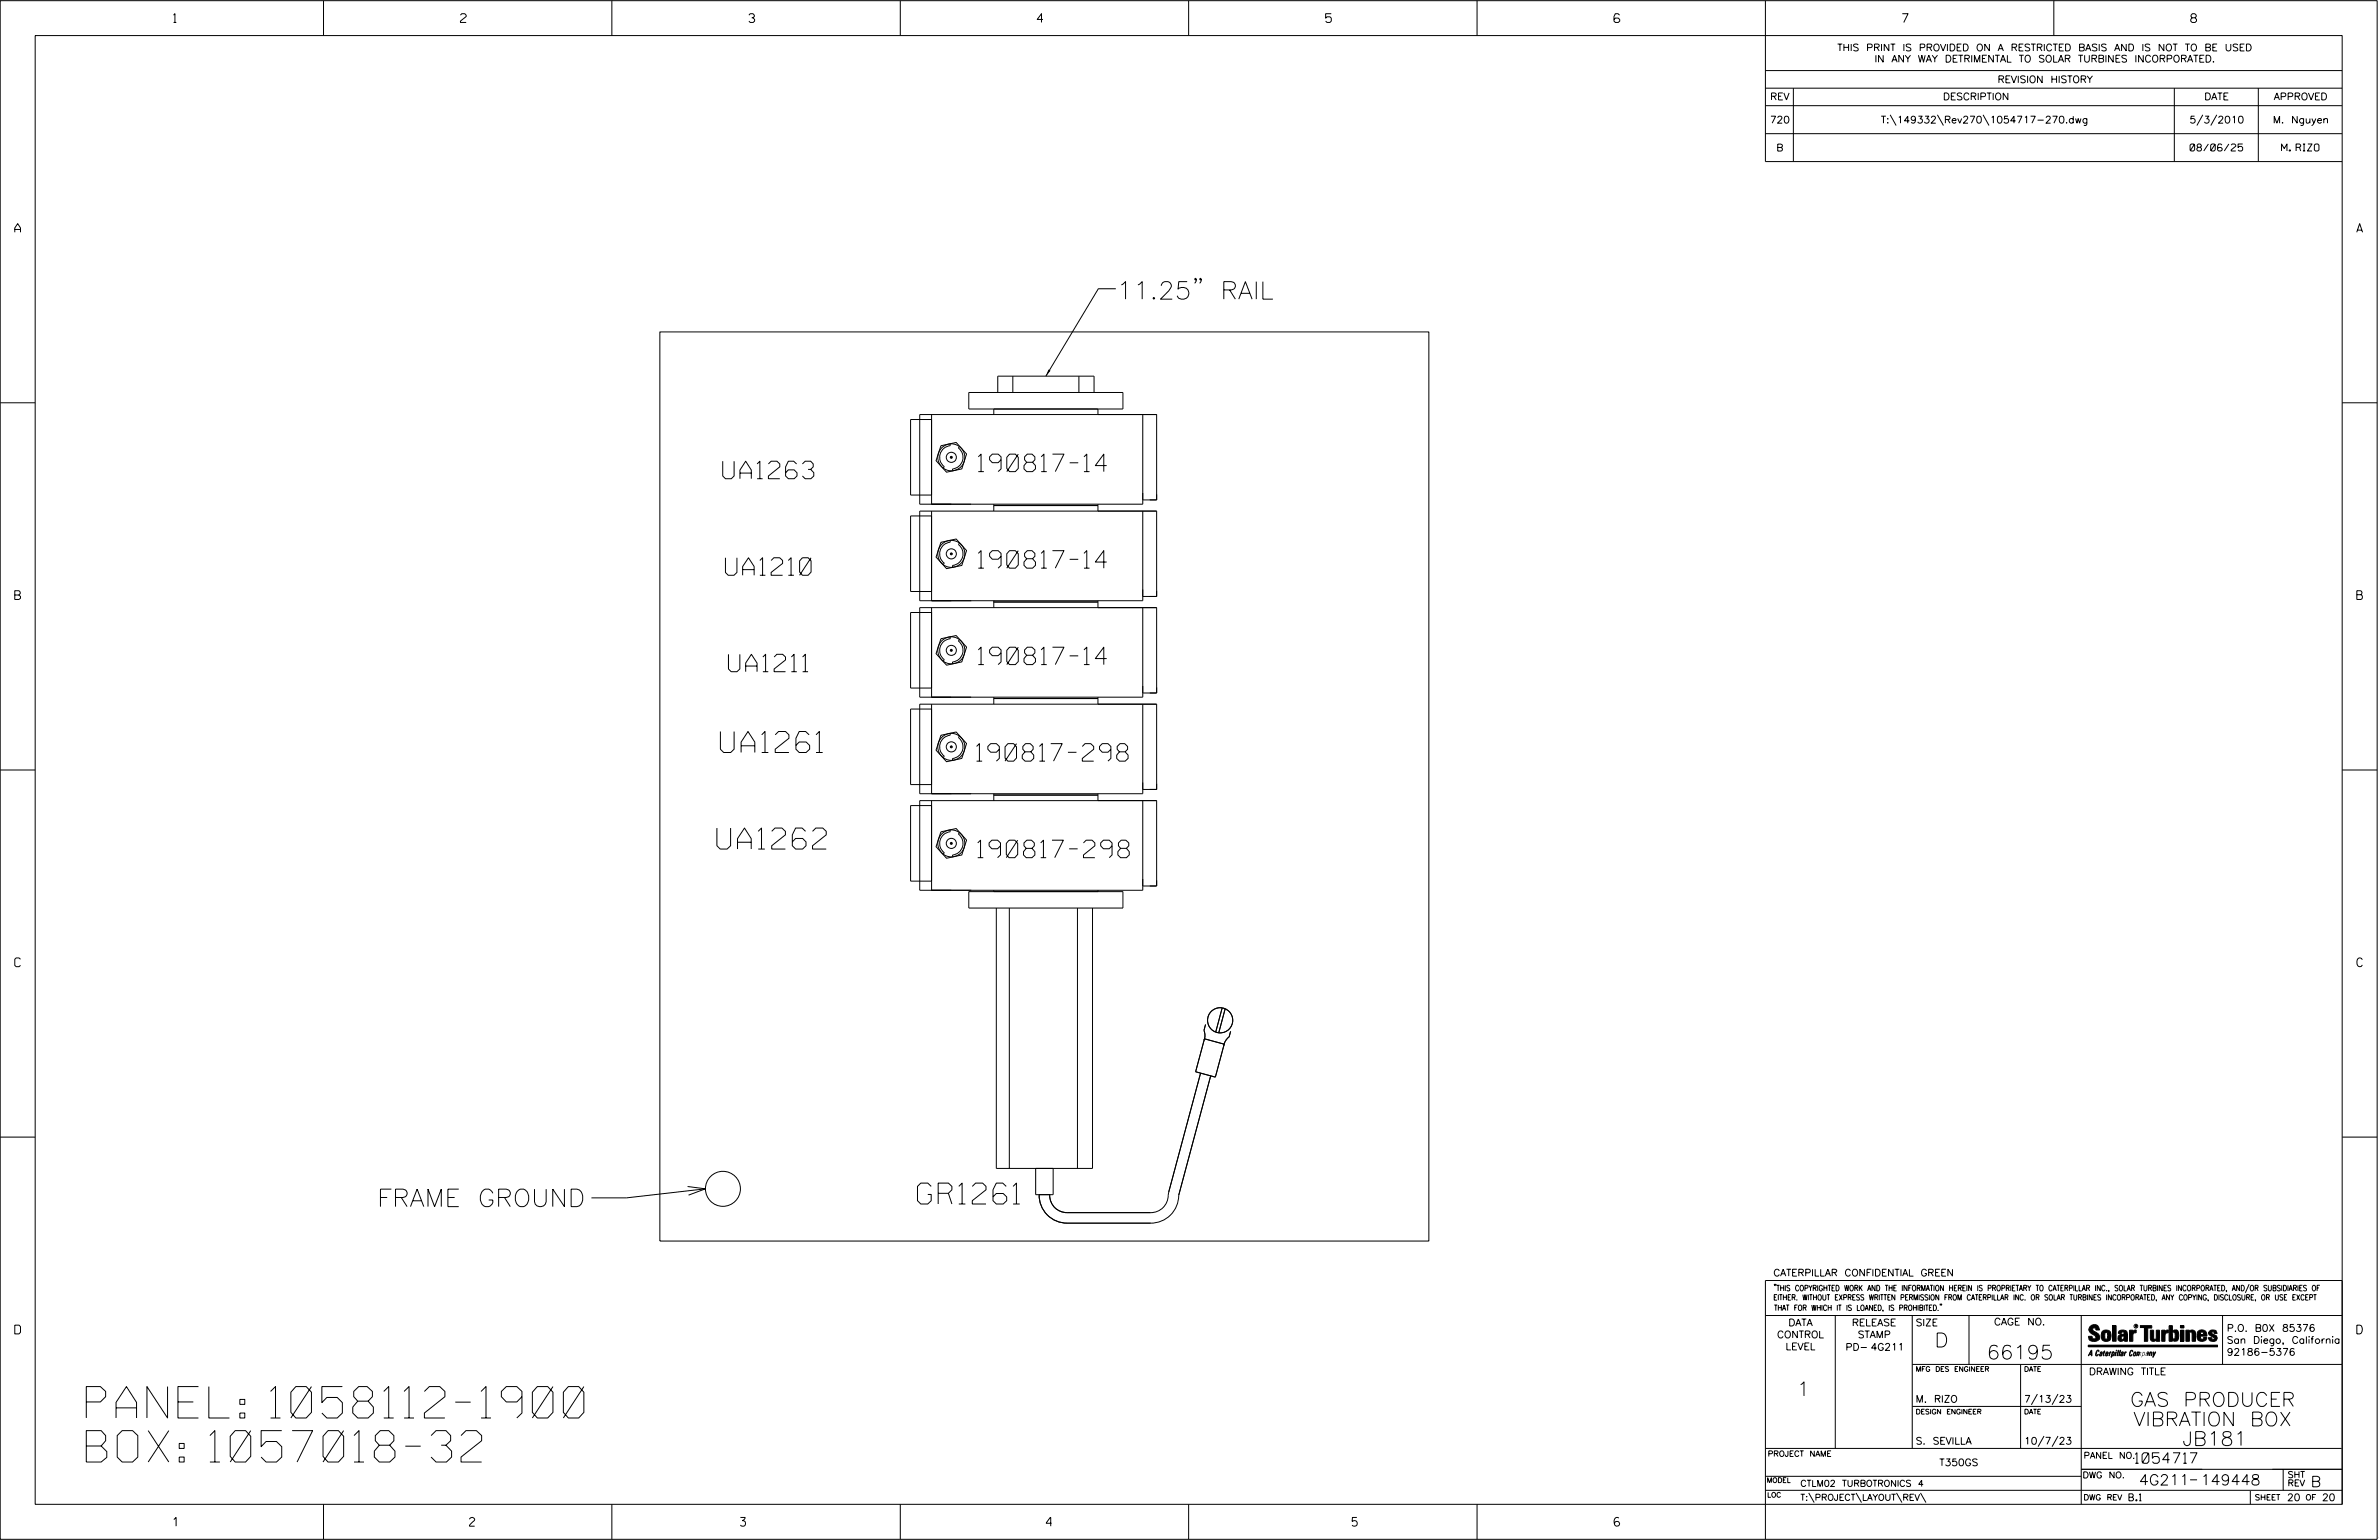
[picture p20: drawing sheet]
<svg xmlns="http://www.w3.org/2000/svg" width="864mm" height="559mm" viewBox="0 0 864 559" stroke-linecap="round" stroke-linejoin="round" font-family="sans-serif">
<defs><g id="words">
<g font-size="11.4">
<text x="31.3" y="514.5">PANEL: 1058112-1900</text>
<text x="31.3" y="530.5">BOX: 1057018-32</text>
</g>
<g font-size="7.6">
<text x="261.5" y="273.1">UA1261</text>
<text x="260.2" y="308.1">UA1262</text>
<text x="333.1" y="436.9">GR1261</text>
</g>
<g font-size="6.3">
<text x="405.3" y="108.5">11.25&quot; RAIL</text>
<text x="262.4" y="173.7">UA1263</text>
<text x="355.1" y="171.1">190817-14</text>
<text x="263.4" y="208.7">UA1210</text>
<text x="355.1" y="206.2">190817-14</text>
<text x="264.4" y="243.7">UA1211</text>
<text x="355.1" y="241.2">190817-14</text>
<text x="354.5" y="276.2">190817-298</text>
<text x="354.9" y="311.2">190817-298</text>
<text x="136.9" y="437.8">FRAME GROUND</text>
</g>
<g font-size="5.1">
<text x="702.3" y="488.8">D</text>
<text x="721.2" y="493.2">66195</text>
<text x="652.2" y="506.5">1</text>
<text x="773.3" y="510.3">GAS PRODUCER</text>
<text x="774.5" y="517.4">VIBRATION BOX</text>
<text x="792.2" y="524.5">JB181</text>
</g>
<g font-size="3.8">
<text x="775.1" y="531">1054717</text>
<text x="776.5" y="538.9">4G211</text>
<text x="798.8" y="538.9">149448</text>
<text x="838.8" y="539.5">B</text>
</g>
<g font-size="3.2">
<text x="63" y="8.2">1</text>
<text x="167.2" y="8.2">2</text>
<text x="271.8" y="8.2">3</text>
<text x="376.5" y="8.2">4</text>
<text x="481.2" y="8.2">5</text>
<text x="690.6" y="8.2">7</text>
<text x="795.3" y="8.2">8</text>
<text x="5.4" y="84.3">A</text>
<text x="855.5" y="84.3">A</text>
<text x="5.4" y="217.5">B</text>
<text x="855.6" y="217.5">B</text>
<text x="5.4" y="350.8">C</text>
<text x="855.6" y="350.8">C</text>
<text x="5.4" y="484">D</text>
<text x="855.6" y="484">D</text>
<text x="62.8" y="553.8">1</text>
<text x="170.4" y="553.8">2</text>
<text x="268.8" y="553.8">3</text>
<text x="379.8" y="553.8">4</text>
<text x="490.8" y="553.8">5</text>
<text x="585.9" y="553.8">6</text>
</g>
<g font-size="2.5">
<text x="666.9" y="18.5">THIS PRINT IS PROVIDED ON A RESTRICTED BASIS AND IS NOT TO BE USED</text>
<text x="680.5" y="22.6">IN ANY WAY DETRIMENTAL TO SOLAR TURBINES INCORPORATED.</text>
<text x="725.1" y="30">REVISION HISTORY</text>
<text x="642.6" y="36.3">REV</text>
<text x="705.3" y="36.3">DESCRIPTION</text>
<text x="800.2" y="36.3">DATE</text>
<text x="825.4" y="36.3">APPROVED</text>
<text x="642.5" y="44.7">720</text>
<text x="682.8" y="44.7">T:\149332\Rev270\1054717-270.dwg</text>
<text x="794.8" y="44.7">5/3/2010</text>
<text x="825.1" y="44.7">M. Nguyen</text>
<text x="644.8" y="54.8">B</text>
<text x="795" y="54.8">08/06/25</text>
<text x="828.2" y="54.8">M. RIZO</text>
<text x="643.8" y="463">CATERPILLAR CONFIDENTIAL GREEN</text>
<text x="645.1" y="485.5">CONTROL</text>
<text x="649.2" y="481.1">DATA</text>
<text x="672.3" y="481.1">RELEASE</text>
<text x="674.4" y="485.5">STAMP</text>
<text x="695.4" y="481.1">SIZE</text>
<text x="723.8" y="480.8">CAGE NO.</text>
<text x="808.4" y="483.1">P.O. B0X 85376</text>
<text x="648.2" y="489.8">LEVEL</text>
<text x="669.9" y="490">PD- 4G211</text>
<text x="808.4" y="487.5">San Diego, California</text>
<text x="808.4" y="491.8">92186-5376</text>
<text x="758.3" y="498.9">DRAWING TITLE</text>
<text x="695.4" y="508.9">M. RIZO</text>
<text x="734.8" y="508.9">7/13/23</text>
<text x="695.4" y="524.1">S. SEVILLA</text>
<text x="734.8" y="524.1">10/7/23</text>
<text x="704" y="531.9">T350GS</text>
<text x="772.8" y="544.6">B.1</text>
<text x="830.2" y="544.6">20</text>
<text x="842.9" y="544.6">20</text>
</g>
<g font-size="2.3">
<text x="756.4" y="529.2">PANEL NO.</text>
<text x="653.5" y="539.4">CTLM02 TURBOTRONICS 4</text>
<text x="756" y="536.3">DWG NO.</text>
<text x="830.4" y="539.3">REV</text>
<text x="830.4" y="536.2">SHT</text>
<text x="653.5" y="544.5">T:\PROJECT\LAYOUT\REV\</text>
</g>
<g font-size="2">
<text x="643.8" y="468.4">&quot;THIS COPYRIGHTED WORK AND THE INFORMATION HEREIN IS PROPRIETARY TO CATERPILLAR INC., SOLAR TURBINES INCORPORATED, AND/OR SUBSIDIARIES OF</text>
<text x="643.8" y="471.8">EITHER. WITHOUT EXPRESS WRITTEN PERMISSION FROM CATERPILLAR INC. OR SOLAR TURBINES INCORPORATED, ANY COPYING, DISCLOSURE, OR USE EXCEPT</text>
<text x="644" y="475.6">THAT FOR WHICH IT IS LOANED, IS PROHIBITED.&quot;</text>
<text x="641.7" y="528.5">PROJECT NAME</text>
<text x="756.3" y="544.3">DWG REV</text>
<text x="818.5" y="544.3">SHEET</text>
<text x="836.9" y="544.3">OF</text>
</g>
<g font-size="1.8">
<text x="695.4" y="497.6">MFG DES ENGINEER</text>
<text x="734.8" y="497.6">DATE</text>
<text x="695.4" y="513.1">DESIGN ENGINEER</text>
<text x="734.8" y="513.1">DATE</text>
<text x="641.3" y="538">MODEL</text>
<text x="641.5" y="543.3">LOC</text>
</g>
<text font-size=".9" x="775.1" y="481.7">R</text>
</g></defs>
<g fill="none" stroke="#000" stroke-width=".36">
<path d="M.1 .2h862.8v558.4h-862.8zM12.8 12.9h837.4v533h-837.4zM117.4 .2v12.7M222.1 .2v12.7M326.8 .2v12.7M431.5 .2v12.7M536.2 .2v12.7M587.9 5.5l-.5-.5h-1l-.5 1v1.7l.5 .4h1l.6-.4v-.6l-.6-.5h-1l-.5 .5M640.9 .2v58.4h209.3M745.6 .2v12.7M640.9 25.6h209.3M640.9 32h209.3"/>
<path d="M640.9 38.3h209.3M651 32v26.6M789.3 32v26.6M819.8 32v26.6M640.9 48.5h209.3M686.2 41.7l2.1 3.8M703.3 41.7l2.2 3.8M719.9 41.7l2.1 3.8M799.6 41.7l-2.1 3.8M804.7 41.7l-2.2 3.8M405.1 104.8h-6.4l-19 31.7M434.3 101.3l-.3 .3-.3-.3 .3-.3 .3 .3v.6l-.6 .9"/>
<path d="M436.1 101.3l-.3 .3-.3-.3 .3-.3a1.21 1.21 0 0 1-.3 1.8M239.5 120.4h279.2v329.9h-279.2zM367.7 136.5v5.9M391.7 136.5v5.9M.1 146.2h12.7M338.2 152.2h-7.6v27.4h7.6M338.2 150.4v32.6M351.7 142.4h55.9v6h-55.9zM360.8 148.4v2M362.2 142.4v-5.9h35v5.9M398.6 148.4v2M414.8 150.4v32.6h-80.9v-32.6h86v31h-5.1"/>
<path d="M850.2 146.2h12.7M341.6 161.7l5.5-1.2 3.8 4.2-1.8 5.4-5.5 1.2-3.8-4.2zM344.9 161.1v.6a4.3 4.3 0 0 0-3.6 3.1 4.3 4.3 0 0 0 1.5 4.5l-.4 .6M348.3 162l-.4 .6a4.3 4.3 0 0 1 1.5 4.5 4.3 4.3 0 0 1-3.6 3.1v.6M338.2 187.2h-7.6v27.4h7.6M338.2 185.5v32.5M341.6 196.8l5.5-1.2 3.8 4.2-1.8 5.4-5.5 1.1-3.8-4.2zM344.9 196.1v.6a4.3 4.3 0 0 0-3.6 3.1 4.3 4.3 0 0 0 1.5 4.6l-.4 .5M348.3 197.1l-.4 .5a4.2 4.2 0 0 1 1.5 4.5 4.2 4.2 0 0 1-3.6 3.1v.6M360.8 183v2.5M360.8 183.4h37.8M398.6 183v2.5"/>
<path d="M414.8 185.5v32.5h-80.9v-32.5h86v30.9h-5.1M360.8 218v2.5M360.8 218.4h37.8M398.6 218v2.5M338.2 222.2l-7.6 .1v27.4h7.6M338.2 220.5v32.5M341.6 231.8l5.5-1.2 3.8 4.2-1.8 5.4-5.5 1.2-3.8-4.2zM344.9 231.1v.7a4.2 4.2 0 0 0-3.6 3 4.2 4.2 0 0 0 1.5 4.6l-.4 .5M348.3 232.1l-.4 .5a4.2 4.2 0 0 1 1.5 4.5 4.2 4.2 0 0 1-3.6 3.1v.7M414.8 220.5v32.5h-80.9v-32.5h86v31h-5.1M338.2 257.3h-7.6v27.4h7.6M338.2 255.5v32.5"/>
<path d="M360.8 253v2.5M360.8 253.5h37.8M398.6 253v2.5M414.8 255.5v32.5h-80.9v-32.5h86v31h-5.1M.1 279.4h12.7M341.6 266.8l5.5-1.2 3.8 4.2-1.8 5.4-5.5 1.2-3.8-4.2zM344.9 266.1v.7a4.3 4.3 0 0 0-3.6 3 4.3 4.3 0 0 0 1.5 4.6l-.4 .5M348.3 267.1l-.4 .5a4.3 4.3 0 0 1 1.5 4.6 4.3 4.3 0 0 1-3.6 3v.7M850.2 279.4h12.7M338.2 292.3h-7.6v27.4h7.6M338.2 290.5v32.5M360.8 288v2.5"/>
<path d="M360.8 288.5h37.8M398.6 288v2.5M414.8 290.5v32.5h-80.9v-32.5h86v31h-5.1M341.6 301.8l5.5-1.2 3.8 4.2-1.8 5.4-5.5 1.2-3.8-4.2zM344.9 301.2v.6a4.3 4.3 0 0 0-3.6 3.1 4.3 4.3 0 0 0 1.5 4.5l-.4 .6M348.3 302.1l-.4 .5a4.3 4.3 0 0 1 1.5 4.6 4.3 4.3 0 0 1-3.6 3.1v.6M351.7 323.5h55.9v6h-55.9zM360.8 323v.5M361.7 329.5v94.5h34.9v-94.5M366.4 329.5v94.5M391.1 329.5v94.5M398.6 323v.5"/>
<path d="M437.2 376.9l7.2 2-3.2 11.9-7.2-1.9zM437.6 371.8l-.5 2.1 .3 1.8-.3 1.7M443.7 365.8l-2.4 8.7M444.7 366l-2.3 8.8M446.7 374.2l-.5 2-1.3 1.4-.6 1.7M435.8 389.4l-11.6 43.3a6.7 6.7 0 0 1-6.5 7.3h-30.3a6.3 6.3 0 0 1-6.4-6.5M439.5 390.4l-11.6 43.3a10.1 10.1 0 0 1-10.2 10.1h-30.3a10.1 10.1 0 0 1-10.2-10.3M.1 412.6h12.7M850.2 412.6h12.7M249.6 430.5l6.5 .9-6.2 2.3M256.1 431.4l-28.7 3.3h-12.7M376 424v9.5h6.3v-9.5"/>
<path d="M640.9 477.3h209.3M644.2 466.1l-.1 .4M644.7 466.1l-.2 .4M666.2 477.3v48.3M694.2 477.3v48.3M704.4 473.3l-.1 .4M704.8 473.3l-.1 .4M714.8 477.3v17.8M755.5 477.3v68.6M806.8 477.3v17.8M816.5 466l-1.4 3.1M850.2 464.6h-209.3v94"/>
<path d="M850.2 464.8v81.1M694.2 495.1h156M733.5 495.1v30.5M758.6 481.4a2.02 2.02 0 0 1 3.1-.1l.5 1.3h-1.3l-.2-.6-.4-.2-.6 .1-.1 .4 .4 .7a2.46 2.46 0 0 1 2.2 2.9 2.83 2.83 0 0 1-3.8 .3l-.3-1.3h1.3l.2 .7 .6 .3 .5-.2 .2-.5-.4-.6-1.9-1.2-.4-.9zM759.2 491.3h-.7l.7-1.2v1.9h.2l-.1-2.1-1.3 2.1 .5-.5h.7M761.3 490l.3-.2 .4 .3-.1 .3-.3-.4-.4 .3-.3 1.6h.4l.4-.5-.3 .6-.4 .1-.3-.4zM762.6 490.6l.5-.1-.1 1.4h-.9a.74 .74 0 0 1 .9-.8l-.3 .7-.5 .1 .2-.5 .6-.2v-.5l-.7 .2zM763 483.2a2.17 2.17 0 0 1 3.1 0l.3 1.4-.3 1.5a2.17 2.17 0 0 1-3.1 0l-.3-1.5zM763.6 490.5l.4-.4 .2 .6h-.3l-.3 .9 .2 .4-.3-.1zM764.1 483.7l.5-.4 .4 .3v2.2l-.4 .2-.5-.2zM764.6 491.1l.6 .2v-.7l-.4-.1-.4 .6-.1 .8h.6M764.6 491.1l-.1 .8h.4"/>
<path d="M764.6 482.6v.8M764.8 490.7l.4 .1v.3h-.6zM765 491.5l-.1 .4zM766 490.5l-.5 1.5zM766 490.8l.4-.3-.4 .4M766.9 481h1.3v5.7h-1.3zM767 490.8l.5 .1-.3 .8-.4 .2zM767.3 490.5h-.5l-.5 2M767.3 490.5a.8 .8 0 0 1 .2 1 .8 .8 0 0 1-.9 .4l-.1 .6M767.3 490.5l-.1 .2M768.1 490.5l-.4 1.5zM768.2 489.9h.3l-.1 .2h-.2z"/>
<path d="M769 489.9l-.5 2.1zM769.7 489.9l-.6 2.1zM770.1 491.4l.5-.3-.5 .8zM770.4 491.9h.1M770.6 491.1l.1-.4-.7 .2 .1-.3 .6-.1 .2 .3-.5 1.1M770.6 491.1a.74 .74 0 0 0-.8 .8h.6M771 484.8h-.7l-.3 .6 .4 .7 .5-.3 .1-2.4h-.8l-.1 .4h-1.2a1.71 1.71 0 0 1 1.8-1.3 1.71 1.71 0 0 1 1.6 1.4v2.8h-1.1l-.1-.6M771 484.2l-1.5 .1a1.41 1.41 0 0 0 0 2.4l.5 .1 1.1-.7M771.2 486.1h-.1M771.4 490.5l.1 .3 .4-.3-.9 1.5zM771.5 490.8h.1M773 482.7h1.2v.5l.5-.5 .7-.1v1h-.6l-.5 .4-.1 2.7h-1.2z"/>
<path d="M773.3 490.3l.6-.4 .4 .2-.1 .4-.3-.4a1.28 1.28 0 0 0-.5 1.8l.6-.4-.1 .4-.8 .1zM774.7 490.8l.5-.3a.88 .88 0 0 1 .2 .9 .88 .88 0 0 1-.7 .7l-.2-.2zM774.8 490.9h.5l-.3 1h-.3l-.2-.2zM775.2 490.5l-.1 .2M776.8 481h4.3v.9h-1.5v4.8h-1.3M776.8 490.6l-.8 .2v-.3l-.4 1.5 .8-1.3v1.3l.3-1.2M779.3 491.1h.4M779.6 490.5h.3l-.3 1.4M779.6 490.7h.2l-.1 .4M779.7 491.1l-.1 .4M779.7 491.1l-.4 .2M780.1 492l.4-1.5 .1 .3 .3-.3 .3 .2-.3 1.3v-1.3l-.7 1.3"/>
<path d="M780.6 482.7h1.2v2.7l.1 .4 .4 .3 .4-.7v-2.7h1.2l.1 4h-1.3v-.5l-1.1 .6-.7-.3-.3-.7zM781.6 492.5l1-2-.8 1.3-.2-1.3-.2 2M784.7 482.7h1.2v.5l.5-.5 .7-.1v1h-.5l-.6 .4-.1 2.7h-1.2zM787.4 481h1.2v2a1.4 1.4 0 0 1 2.2 .2l.1 1.4-.4 1.9-1.5 .1-.4-.5v-1l.5 .9 .5-.3v-2.1l-.5-.4-.5 .7v2.8h-1.2zM791.5 482.7h1.3v4h-1.3zM791.5 481h1.3v.9h-1.3zM793.5 482.7h1.3v.4l.7-.5 1.1 .2 .4 .6v3.3h-1.2l-.3-3.4-.7 .2v3.2h-1.3zM794.8 483.1h.1M797.7 483.2a1.92 1.92 0 0 1 2.4-.5 1.92 1.92 0 0 1 1 2.1h-2.3v.8l.6 .5 .5-.3v-.5h1.2a1.83 1.83 0 0 1-2.1 1.4 1.83 1.83 0 0 1-1.5-2.1zM798.8 484.2v.6M799.1 483.4h.6l.2 .8h-1.1zM804.6 482.9a1.84 1.84 0 0 0-2.9 .8 3.3 3.3 0 0 0 2.2 1.9l-.5 .5-.4-.3-.1-.4h-1.2l.1 .6a1.92 1.92 0 0 0 2.9 .4"/>
<path d="M804.9 483.8h-1.2l-.2-.6-.5 .1-.1 .3 .1 .3 1.8 .9M805.1 488.1h-47.1v.6h47.1M694.2 510.3h61.3M739.6 505.8l-2.2 3.9M747.1 505.8l-2.2 3.9M640.9 525.6h209.2M640.9 535.7h114.6M742 521.1l-2.2 3.8M747.1 521.1l-2.2 3.8M755.5 533.2h94.7M795 537h2.6M828.8 533.2v7.6"/>
<path d="M117.4 545.9v12.7M222.1 545.9v12.7M326.8 545.9v12.7M431.5 545.9v12.7M536.2 545.9v12.7M640.9 540.8h209.3M656.6 541.7l2 3.5M673.8 541.7l1.9 3.5M688.4 541.7l2 3.5M697.2 541.7l1.9 3.5M816.9 541v4.9"/>
<circle cx="345.3" cy="165.9" r=".35"/>
<circle cx="345.3" cy="165.9" r="4.9"/>
<circle cx="345.3" cy="165.9" r="1.83"/>
<circle cx="345.3" cy="201" r="4.9"/>
<circle cx="345.3" cy="201" r=".35"/>
<circle cx="345.3" cy="201" r="1.83"/>
<circle cx="345.3" cy="236" r="4.9"/>
<circle cx="345.3" cy="236" r=".35"/>
<circle cx="345.3" cy="236" r="1.82"/>
<circle cx="345.3" cy="271" r=".35"/>
<circle cx="345.3" cy="271" r="1.83"/>
<circle cx="345.3" cy="271" r="4.9"/>
<circle cx="345.3" cy="306" r=".35"/>
<circle cx="345.3" cy="306" r="1.83"/>
<circle cx="345.3" cy="306" r="4.9"/>
<circle cx="442.9" cy="370.2" r="4.6"/>
<circle cx="262.4" cy="431.4" r="6.4"/>
<circle cx="775.4" cy="481.2" r=".69"/>
</g>
<g fill="#000">
<path d="M380.6 134.1l.8 .4-1.7 2zM768.1 490.5l-.4 1.5zM768.2 489.9h.3l-.1 .2h-.2zM769 489.9l-.5 2.1zM769.7 489.9l-.6 2.1zM791.5 481h1.3v.9h-1.3zM791.5 482.7h1.3v4h-1.3zM758 488.1h47.1v.6h-47.1z"/>
<path d="M759.2 489.9l-1.2 2.1 .5-.5h.7v.5h.2zM759.2 490.1v1.2h-.7z" fill-rule="evenodd"/>
<path d="M758.6 481.4a2.02 2.02 0 0 1 3.1-.1l.5 1.3h-1.3l-.2-.6-.4-.2-.6 .1-.1 .4 .4 .7a2.46 2.46 0 0 1 2.2 2.9 2.83 2.83 0 0 1-3.8 .3l-.3-1.3h1.3l.2 .7 .6 .3 .5-.2 .2-.5-.4-.6-1.9-1.2-.4-.9z" fill-rule="evenodd"/>
<path d="M761.3 490l.3-.2 .4 .3-.1 .3-.3-.4-.4 .3-.3 1.6h.4l.4-.5-.3 .6-.4 .1-.3-.4z" fill-rule="evenodd"/>
<path d="M762.6 490.6l.5-.1-.1 1.4h-.9a.74 .74 0 0 1 .9-.8l-.6 .3-.2 .5 .5-.1 .3-.6v-.5l-.7 .2z" fill-rule="evenodd"/>
<path d="M763.6 490.5l.4-.4 .2 .6h-.3l-.3 .9 .2 .4-.3-.1z" fill-rule="evenodd"/>
<path d="M764.8 490.5l.5 .3-.1 .5h-.6l.6-.2v-.3l-.4-.1-.3 1.2h.4l.3-.4-.6 .6-.3-.2v-.4z" fill-rule="evenodd"/>
<path d="M763 483.2a2.17 2.17 0 0 1 3.1 0l.3 1.4-.3 1.5a2.17 2.17 0 0 1-3.1 0l-.3-1.5zM764.1 483.7v2.1l.5 .2 .4-.2v-2.2l-.4-.3z" fill-rule="evenodd"/>
<path d="M766 490.5v.3l.4-.1-.4 .2-.5 1.1z" fill-rule="evenodd"/>
<path d="M766.8 490.5l-.5 2 .3-.6a.71 .71 0 0 0 .9-.5 .71 .71 0 0 0-.4-.9zM767 490.8l.5 .1-.3 .8-.4 .2z" fill-rule="evenodd"/>
<path d="M766.9 481h1.3v5.7h-1.3z" fill-rule="evenodd"/>
<path d="M770.1 490.6l.6-.1 .2 .3-.4 1.2-.5 .1-.2-.5 .3-.5h.5l-.7 .5v.3l.4-.1 .4-.9-.5-.2-.2 .2z" fill-rule="evenodd"/>
<path d="M769.4 482.8l-.5 1h1.2l.1-.4h.8v.8l-1.5 .1a1.41 1.41 0 0 0 0 2.4l.5 .1 1.1-.7 .1 .6h1.1v-2.8a1.79 1.79 0 0 0-2.4-1.2zM770.3 484.8h.7l-.1 1-.5 .3-.4-.7z" fill-rule="evenodd"/>
<path d="M771.4 490.5l.1 .3 .4-.3-.9 1.5z" fill-rule="evenodd"/>
<path d="M773 482.7h1.2v.5l.5-.5 .7-.1v1h-.6l-.5 .4-.1 2.7h-1.2z" fill-rule="evenodd"/>
<path d="M773.3 490.3l.6-.4 .4 .2-.1 .4-.3-.4a1.28 1.28 0 0 0-.5 1.8l.6-.4-.3 .5h-.6z" fill-rule="evenodd"/>
<path d="M774.7 490.8l-.2 1.1h.7a.96 .96 0 0 0 0-1.4zM774.8 490.9h.5l-.1 .6-.5 .4-.2-.2z" fill-rule="evenodd"/>
<path d="M776 490.5v.3l.4-.3 .2 .3 .7-.2-.3 1.4v-1.3l-.6 1.3v-1.3l-.8 1.3z" fill-rule="evenodd"/>
<path d="M776.8 481h4.3v.9h-1.5v4.8h-1.3v-4.8h-1.5z" fill-rule="evenodd"/>
<path d="M777.9 490.5l-.5 2 .3-.6a.71 .71 0 0 0 .9-.5 .71 .71 0 0 0-.4-.9zM778.1 490.8l.3-.1 .1 .4-.5 .8-.2-.5z" fill-rule="evenodd"/>
<path d="M779.3 490.6l.6-.1-.3 1.5-.7-.1a.67 .67 0 0 1 .8-.8l-.6 .3-.1 .5 .4-.1 .4-.9-.4-.2-.3 .2z" fill-rule="evenodd"/>
<path d="M780.5 490.5l.1 .3 .3-.3 .3 .2-.3 1.3v-1.3l-.8 1.3z" fill-rule="evenodd"/>
<path d="M780.6 482.7h1.2v2.7l.1 .4 .4 .3 .4-.7v-2.7h1.2l.1 4h-1.3v-.5l-1.1 .6-.7-.3-.3-.7z" fill-rule="evenodd"/>
<path d="M781.6 490.5l.2 1.3 .8-1.3-1.2 2z" fill-rule="evenodd"/>
<path d="M784.7 482.7h1.2v.5l.5-.5 .7-.1v1h-.5l-.6 .4-.1 2.7h-1.2z" fill-rule="evenodd"/>
<path d="M787.4 481h1.2v2a1.4 1.4 0 0 1 2.2 .2l.1 1.4-.4 1.9-1.5 .1-.4-.5v-1l.5 .9 .5-.3v-2.1l-.5-.4-.5 .7v2.8h-1.2z" fill-rule="evenodd"/>
<path d="M793.5 482.7h1.3v.4a1.29 1.29 0 0 1 2.2 .3v3.3h-1.2l-.3-3.4-.7 .2v3.2h-1.3z" fill-rule="evenodd"/>
<path d="M797.7 483.2a1.92 1.92 0 0 1 2.4-.5 1.92 1.92 0 0 1 1 2.1h-2.3v.8l.6 .5 .5-.3v-.5h1.2a1.83 1.83 0 0 1-2.1 1.4 1.83 1.83 0 0 1-1.5-2.1zM799.1 483.4l-.3 .8h1.1l-.2-.8z" fill-rule="evenodd"/>
<path d="M801.9 483.2a1.94 1.94 0 0 1 3 .1v.5h-1.2l-.2-.6-.5 .1-.1 .3 .1 .3 1.8 .9a1.2 1.2 0 0 1 .1 1.3 1.2 1.2 0 0 1-1.2 .7l-1.6-.4-.4-1h1.2l.1 .4 .4 .3 .5-.5a3.3 3.3 0 0 1-2.2-1.9z" fill-rule="evenodd"/>
<circle cx="345.3" cy="165.9" r=".35"/>
<circle cx="345.3" cy="201" r=".35"/>
<circle cx="345.3" cy="236" r=".35"/>
<circle cx="345.3" cy="271" r=".35"/>
<circle cx="345.3" cy="306" r=".35"/>
<circle cx="761.4" cy="492" r=".07"/>
<circle cx="762.2" cy="485.1" r=".07"/>
<circle cx="769.3" cy="492" r=".07"/>
<circle cx="773.1" cy="486.7" r=".07"/>
<circle cx="791.5" cy="486.7" r=".07"/>
<circle cx="791.5" cy="481" r=".07"/>
<circle cx="794.8" cy="486.7" r=".07"/>
</g>
<use href="#words"/>
</svg>
